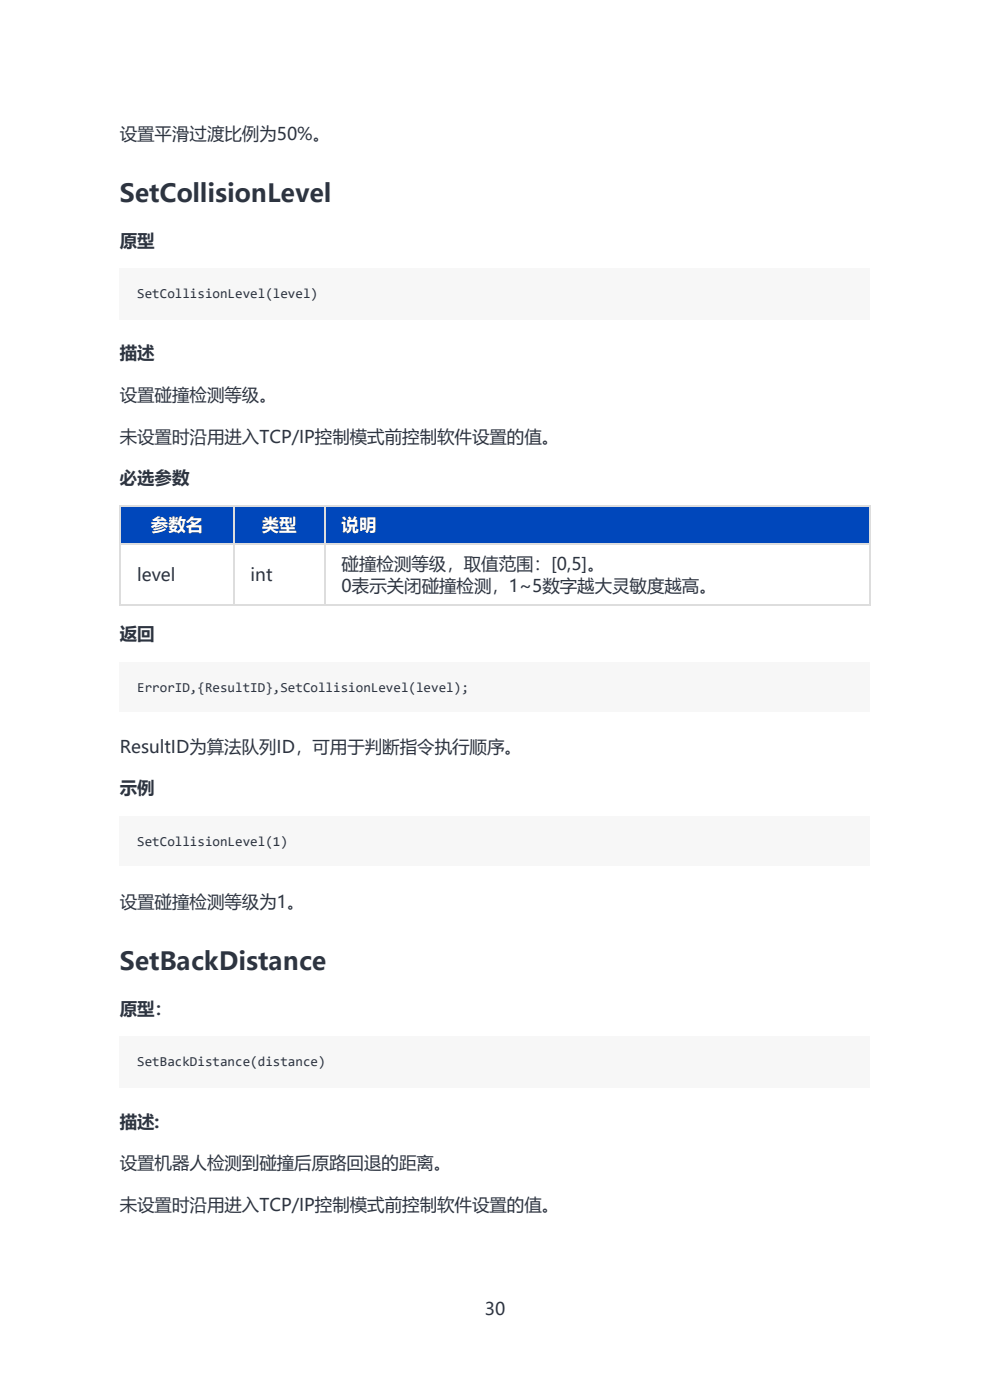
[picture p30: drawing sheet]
<svg xmlns="http://www.w3.org/2000/svg" width="210mm" height="297mm" viewBox="0 0 210 297" stroke-linecap="round" stroke-linejoin="round" font-family="sans-serif">
<defs><g id="words">
<g font-size="5.3" fill="#2d3440">
<text x="25.4" y="42.8">SetCollisionLevel</text>
<text x="25.4" y="205.8">SetBackDistance</text>
</g>
<g font-size="3.7" fill="#2d3440">
<text x="25.4" y="29.6">设置平滑过渡比例为50%。</text>
<text x="25.4" y="52.4">原型</text>
<text x="25.4" y="76.2">描述</text>
<text x="25.4" y="85.2">设置碰撞检测等级。</text>
<text x="25.4" y="93.9">未设置时沿用进入TCP/IP控制模式前控制软件设置的值。</text>
<text x="25.4" y="102.6">必选参数</text>
<text x="29.1" y="123.2">level</text>
<text x="53.2" y="123.2">int</text>
<text x="72.5" y="120.9">碰撞检测等级，取值范围：[0,5]。</text>
<text x="72.5" y="125.6">0表示关闭碰撞检测，1~5数字越大灵敏度越高。</text>
<text x="25.4" y="135.7">返回</text>
<text x="25.4" y="159.7">ResultID为算法队列ID，可用于判断指令执行顺序。</text>
<text x="25.4" y="168.5">示例</text>
<text x="25.4" y="192.5">设置碰撞检测等级为1。</text>
<text x="25.4" y="215.3">原型：</text>
<text x="25.4" y="239.3">描述:</text>
<text x="25.4" y="248.1">设置机器人检测到碰撞后原路回退的距离。</text>
<text x="25.4" y="256.8">未设置时沿用进入TCP/IP控制模式前控制软件设置的值。</text>
<text x="102.8" y="279">30</text>
</g>
<g font-size="3.7" fill="#fff">
<text x="32" y="112.7">参数名</text>
<text x="55.5" y="112.7">类型</text>
<text x="72.5" y="112.7">说明</text>
</g>
<g font-size="2.9" fill="#2d3440">
<text x="29.1" y="63.2">SetCollisionLevel(level)</text>
<text x="29.1" y="146.8">ErrorID,{ResultID},SetCollisionLevel(level);</text>
<text x="29.1" y="179.5">SetCollisionLevel(1)</text>
<text x="29.1" y="226.1">SetBackDistance(distance)</text>
</g>
</g></defs>
<path d="M25.4 56.9h159.2v10.8h-159.2z" fill="#f7f7f7"/>
<path d="M25.4 107.1h24.1v8.2h-24.1z" fill="#fff"/>
<path d="M25.4 107.1h24.1v8.2h-24.1z" fill="#0047bb"/>
<path d="M49.5 107.1h19.3v8.2h-19.3z" fill="#fff"/>
<path d="M49.5 107.1h19.3v8.2h-19.3z" fill="#0047bb"/>
<path d="M68.8 107.1h115.5v8.2h-115.5z" fill="#fff"/>
<path d="M68.8 107.1h115.5v8.2h-115.5z" fill="#0047bb"/>
<g fill="#fff">
<path d="M25.4 115.3h24.1v13h-24.1z"/>
<path d="M49.5 115.3h19.3v13h-19.3z"/>
<path d="M68.8 115.3h115.5v13h-115.5z"/>
</g>
<path d="M25.4 115.4h159.2M25.4 107.2h159.2M25.5 107.1v21.4M49.6 107.1v21.4M68.9 107.1v21.4M184.5 107.1v21.4M25.4 128.4h159.2" fill="none" stroke="#ddd" stroke-width=".26"/>
<g fill="#f7f7f7">
<path d="M25.4 140.4h159.2v10.6h-159.2z"/>
<path d="M25.4 173.2h159.2v10.6h-159.2z"/>
<path d="M25.4 219.8h159.2v10.8h-159.2z"/>
<path d="M29.1 60.6h38.3v3.4h-38.3z"/>
<path d="M29.1 144.1h70.3v3.5h-70.3z"/>
<path d="M29.1 176.9h32v3.5h-32z"/>
<path d="M29.1 223.5h39.9v3.4h-39.9z"/>
</g>
<use href="#words"/>
</svg>
